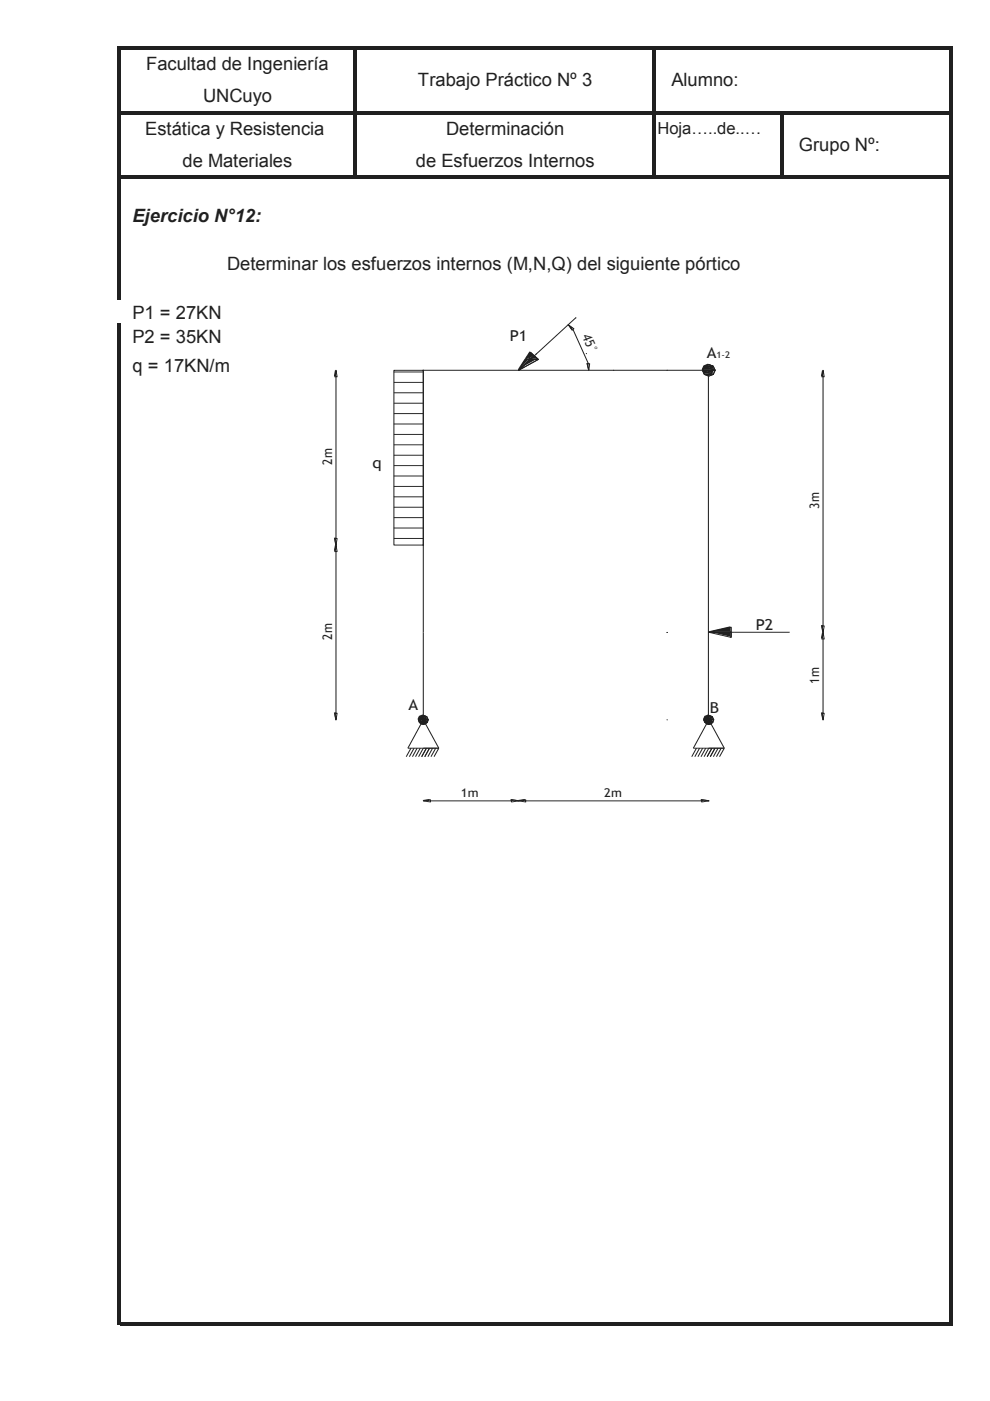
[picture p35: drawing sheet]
<svg xmlns="http://www.w3.org/2000/svg" width="210mm" height="297mm" viewBox="0 0 210 297" stroke-linecap="round" stroke-linejoin="round" font-family="sans-serif">
<defs><g id="words">
<g font-size="3.9" fill="#231f20">
<text x="31" y="14.8">Facultad de Ingeniería</text>
<text x="43.1" y="21.7">UNCuyo</text>
<text x="88.6" y="18.2">Trabajo Práctico Nº 3</text>
<text x="142.3" y="18.2">Alumno:</text>
<text x="30.8" y="28.5">Estática y Resistencia</text>
<text x="94.6" y="28.5">Determinación</text>
<text x="38.7" y="35.4">de Materiales</text>
<text x="88.2" y="35.4">de Esfuerzos Internos</text>
<text x="169.4" y="32">Grupo Nº:</text>
<text x="28.1" y="47.1">Ejercicio N°12:</text>
<text x="48.1" y="57.3">Determinar los esfuerzos internos (M,N,Q) del siguiente pórtico</text>
<text x="28.1" y="67.6">P1 = 27KN</text>
<text x="28.1" y="72.7">P2 = 35KN</text>
<text x="28.1" y="78.8">q = 17KN/m</text>
</g>
<text font-size="3.5" fill="#231f20" x="139.4" y="28.4">Hoja…..de..…</text>
<g font-size="3.2" fill="#231f20">
<text x="108.1" y="72.2">P1</text>
<text x="149.8" y="75.9">A</text>
<text x="79" y="99.2">q</text>
<text x="160.2" y="133.5">P2</text>
<text x="86.6" y="150.5">A</text>
<text x="150.5" y="151.1">B</text>
</g>
<g font-size="2.8" fill="#231f20">
<text x="70.4" y="98.6" transform="rotate(-90 70.4 98.6)">2m</text>
<text x="173.7" y="107.8" transform="rotate(-90 173.7 107.8)">3m</text>
<text x="70.4" y="135.6" transform="rotate(-90 70.4 135.6)">2m</text>
<text x="173.7" y="145" transform="rotate(-90 173.7 145)">1m</text>
</g>
<text font-size="2.7" fill="#231f20" x="123.4" y="71.2" transform="rotate(66 123.4 71.2)">45°</text>
<g font-size="2.6" fill="#231f20">
<text x="97.7" y="169.1">1m</text>
<text x="128.1" y="169.1">2m</text>
</g>
<text font-size="1.9" fill="#231f20" x="151.9" y="75.9">1-2</text>
</g></defs>
<g fill="#231f20">
<path d="M24.8 9.8h.7v53.7h-.7z" fill-rule="evenodd"/>
<path d="M24.8 68.6h.7v212.4h-.7z" fill-rule="evenodd"/>
<path d="M74.9 10.5h.7v27.4h-.7z" fill-rule="evenodd"/>
<path d="M138.4 10.5h.6v27.4h-.6z" fill-rule="evenodd"/>
<path d="M201.3 10.5h.7v270.5h-.7z" fill-rule="evenodd"/>
<path d="M165.4 24.2h.7v13.7h-.7z" fill-rule="evenodd"/>
<path d="M25.5 9.8h176.5v.7h-176.5z" fill-rule="evenodd"/>
<path d="M25.5 23.5h176.5v.7h-176.5z" fill-rule="evenodd"/>
<path d="M25.5 37.3h176.5v.6h-176.5z" fill-rule="evenodd"/>
<path d="M25.5 280.3h176.5v.7h-176.5z" fill-rule="evenodd"/>
</g>
<path d="M63.7 65.6h114.4v108.6h-114.4z" fill-rule="evenodd" fill="#fff"/>
<path d="M174.5 79.9v52.8" fill="none" stroke="#231f20" stroke-width=".21"/>
<path d="M174.3 78.3l.3 1.4h-.5z" fill="#231f20"/>
<path d="M174.5 78.5l.2 1.4h-.5z" fill="none" stroke="#231f20" stroke-width=".21"/>
<path d="M174.1 132.5h.5l-.3 1.4z" fill="#231f20"/>
<path d="M141.5 78.5h.1M141.5 134.1h.1M174.2 132.7h.5l-.2 1.4zM174.5 134.1h.1M111.5 169.8h37.3" fill="none" stroke="#231f20" stroke-width=".21"/>
<path d="M109.8 169.6l1.5-.2v.5z" fill="#231f20"/>
<path d="M110 169.8l1.5-.2v.4z" fill="none" stroke="#231f20" stroke-width=".21"/>
<path d="M148.6 169.4l1.5 .2-1.5 .3z" fill="#231f20"/>
<path d="M110 78.5h.1M150.3 78.5h.1M91.3 169.8h17.1M148.8 169.6l1.5 .2-1.5 .2zM150.3 169.8h.1" fill="none" stroke="#231f20" stroke-width=".21"/>
<path d="M89.6 169.6l1.5-.2v.5z" fill="#231f20"/>
<path d="M89.8 169.8l1.5-.2v.4z" fill="none" stroke="#231f20" stroke-width=".21"/>
<path d="M108.3 169.4l1.5 .2-1.5 .3z" fill="#231f20"/>
<path d="M71.2 79.9v34.3M89.8 78.5h.1M110 78.5h.1M108.4 169.6l1.6 .2-1.6 .2zM110 169.8h.1" fill="none" stroke="#231f20" stroke-width=".21"/>
<path d="M71 78.3l.3 1.4h-.5z" fill="#231f20"/>
<path d="M71.2 78.5l.3 1.4h-.5z" fill="none" stroke="#231f20" stroke-width=".21"/>
<path d="M70.8 114h.5l-.3 1.4z" fill="#231f20"/>
<g fill="none" stroke="#231f20" stroke-width=".21">
<path d="M83.5 78.5h6.3v37.1h-6.3zM83.5 78.9h6.3M89.8 78.5h.1M89.8 78.5v55.6M150.2 79.2v74.1M83.5 98.7h6.3M83.5 96.5h6.3M83.5 94.3h6.3M83.5 92.1h6.3M83.5 89.9h6.3M83.5 87.7h6.3M83.5 85.5h6.3"/>
<path d="M83.5 83.3h6.3M83.5 81.1h6.3M71 114.2h.5l-.3 1.4zM71.2 115.6h.1M71.2 116.9v34.3M83.5 114.2h6.3M83.5 112h6.3M83.5 109.7h6.3M83.5 107.5h6.3M83.5 105.3h6.3M83.5 103.1h6.3M83.5 100.9h6.3"/>
<path d="M89.8 115.6h.1M87.1 158.6l-1 1.8M87.8 158.6l-1 1.8M88.4 158.6l-1 1.8M89.1 158.6l-1 1.8M89.8 152.6l3.2 6h-6.5zM89.8 158.6l-1 1.8M90.4 158.6l-1 1.8M91.1 158.6l-1 1.8M91.7 158.6l-1 1.8M92.4 158.6l-1 1.8M93 158.6l-1 1.8"/>
<path d="M147.7 158.6l-1 1.8M148.3 158.6l-1 1.8M149 158.6l-1 1.8M149.6 158.6l-1 1.8M150.3 152.6l3.3 6h-6.6zM150.3 158.6l-1 1.8M150.9 158.6l-1 1.8M151.6 158.6l-1 1.8M152.3 158.6l-1 1.8M152.9 158.6l-1 1.8M153.6 158.6l-1 1.8"/>
</g>
<path d="M71 115.4l.3 1.4h-.5z" fill="#231f20"/>
<path d="M71.2 115.6l.3 1.3h-.5z" fill="none" stroke="#231f20" stroke-width=".21"/>
<path d="M70.8 151.1h.5l-.3 1.3z" fill="#231f20"/>
<path d="M89.8 115.6h.1M89.8 134.1v18.5M71 151.2h.5l-.3 1.4zM71.2 152.6h.1M89.8 152.6h.1" fill="none" stroke="#231f20" stroke-width=".21"/>
<path d="M88.8 151.8l.8-.3 .7 .3z" fill="#231f20"/>
<path d="M89 151.9l.8-.2 .7 .2z" fill="none" stroke="#231f20" stroke-width=".21"/>
<path d="M88.8 151.8l1.8 .6h-2.1z" fill="#231f20"/>
<path d="M89 151.9l1.8 .7h-2.1z" fill="none" stroke="#231f20" stroke-width=".21"/>
<path d="M88.8 151.8h1.5l.3 .6z" fill="#231f20"/>
<path d="M89 151.9h1.5l.3 .7z" fill="none" stroke="#231f20" stroke-width=".21"/>
<path d="M88.5 152.4l.8 .5h-.6z" fill="#231f20"/>
<path d="M88.7 152.6l.8 .5h-.6z" fill="none" stroke="#231f20" stroke-width=".21"/>
<path d="M88.5 152.4h1.1l-.3 .5z" fill="#231f20"/>
<path d="M88.7 152.6h1.1l-.3 .5z" fill="none" stroke="#231f20" stroke-width=".21"/>
<path d="M89.6 152.4l.2 .5h-.5z" fill="#231f20"/>
<path d="M89.8 152.6l.2 .5h-.5z" fill="none" stroke="#231f20" stroke-width=".21"/>
<path d="M89.6 152.4l.8 .5h-.6z" fill="#231f20"/>
<path d="M89.8 152.6l.8 .5h-.6z" fill="none" stroke="#231f20" stroke-width=".21"/>
<path d="M89.6 152.4h1l-.2 .5z" fill="#231f20"/>
<path d="M89.8 152.6h1l-.2 .5z" fill="none" stroke="#231f20" stroke-width=".21"/>
<path d="M88.7 152.9h.6l-.2 .4z" fill="#231f20"/>
<path d="M88.9 153.1h.6l-.2 .4z" fill="none" stroke="#231f20" stroke-width=".21"/>
<path d="M89.3 152.9l.7 .4h-.9z" fill="#231f20"/>
<path d="M89.5 153.1l.7 .4h-.9z" fill="none" stroke="#231f20" stroke-width=".21"/>
<path d="M89.3 152.9h.5l.2 .4z" fill="#231f20"/>
<path d="M89.5 153.1h.5l.2 .4z" fill="none" stroke="#231f20" stroke-width=".21"/>
<path d="M89.8 152.9h.6l-.4 .4z" fill="#231f20"/>
<path d="M90 153.1h.6l-.4 .4z" fill="none" stroke="#231f20" stroke-width=".21"/>
<path d="M89.1 153.3h.9z" fill="#231f20"/>
<g fill="none" stroke="#231f20" stroke-width=".21">
<path d="M174.5 135.5v15.7M89.3 153.5h.9z"/>
<circle cx="89.8" cy="152.7" r=".99"/>
</g>
<path d="M174.3 133.9l.3 1.4h-.5z" fill="#231f20"/>
<path d="M174.5 134.1l.2 1.4h-.5z" fill="none" stroke="#231f20" stroke-width=".21"/>
<path d="M174.1 151.1h.5l-.3 1.3z" fill="#231f20"/>
<path d="M141.5 134.1h.1M141.5 152.6h.1M174.2 151.2h.5l-.2 1.4zM174.5 152.6h.1" fill="none" stroke="#231f20" stroke-width=".21"/>
<path d="M149.4 151.8l.7-.3 .7 .3z" fill="#231f20"/>
<path d="M149.6 151.9l.7-.2 .7 .2z" fill="none" stroke="#231f20" stroke-width=".21"/>
<path d="M149.4 151.8l1.7 .6h-2z" fill="#231f20"/>
<path d="M149.6 151.9l1.7 .7h-2.1z" fill="none" stroke="#231f20" stroke-width=".21"/>
<path d="M149.4 151.8h1.4l.3 .6z" fill="#231f20"/>
<path d="M149.6 151.9h1.4l.3 .7z" fill="none" stroke="#231f20" stroke-width=".21"/>
<path d="M149.1 152.4l.7 .5h-.6z" fill="#231f20"/>
<path d="M149.2 152.6l.8 .5h-.6z" fill="none" stroke="#231f20" stroke-width=".21"/>
<path d="M149.1 152.4h1l-.3 .5z" fill="#231f20"/>
<path d="M149.2 152.6h1.1l-.3 .5z" fill="none" stroke="#231f20" stroke-width=".21"/>
<path d="M150.1 152.4l.3 .5h-.6z" fill="#231f20"/>
<path d="M150.3 152.6l.2 .5h-.5z" fill="none" stroke="#231f20" stroke-width=".21"/>
<path d="M150.1 152.4l.9 .5h-.6z" fill="#231f20"/>
<path d="M150.3 152.6l.9 .5h-.7z" fill="none" stroke="#231f20" stroke-width=".21"/>
<path d="M150.1 152.4h1l-.1 .5z" fill="#231f20"/>
<path d="M150.3 152.6h1l-.1 .5z" fill="none" stroke="#231f20" stroke-width=".21"/>
<path d="M149.2 152.9h.6l-.2 .4z" fill="#231f20"/>
<path d="M149.4 153.1h.6l-.2 .4z" fill="none" stroke="#231f20" stroke-width=".21"/>
<path d="M149.8 152.9l.8 .4h-1z" fill="#231f20"/>
<path d="M150 153.1l.7 .4h-.9z" fill="none" stroke="#231f20" stroke-width=".21"/>
<path d="M149.8 152.9h.6l.2 .4z" fill="#231f20"/>
<path d="M150 153.1h.5l.2 .4z" fill="none" stroke="#231f20" stroke-width=".21"/>
<path d="M150.4 152.9h.6l-.4 .4z" fill="#231f20"/>
<path d="M150.5 153.1h.7l-.5 .4z" fill="none" stroke="#231f20" stroke-width=".21"/>
<path d="M149.6 153.3h1z" fill="#231f20"/>
<g fill="none" stroke="#231f20" stroke-width=".21">
<path d="M150.9 134.1h16.5M149.8 153.5h.9z"/>
<circle cx="150.3" cy="152.7" r=".99"/>
</g>
<path d="M150.1 133.9l4.7-1.1v1.1z" fill="#231f20"/>
<path d="M150.3 134.1l4.7-1.1v1.1zM150.3 134.1h4.7z" fill="none" stroke="#231f20" stroke-width=".21"/>
<path d="M150.1 133.9h4.7v1.1z" fill="#231f20"/>
<path d="M89.8 78.5h60.5M149.3 77.6l1-.3 .9 .3 .4 .9-.4 .9-.9 .3-1-.3-.3-.9zM150.3 134.1h4.7v1zM155 133v2.1" fill="none" stroke="#231f20" stroke-width=".21"/>
<path d="M149.2 77.5l.9-.4 .9 .4z" fill="#231f20"/>
<path d="M149.3 77.6l1-.3 .9 .3z" fill="none" stroke="#231f20" stroke-width=".21"/>
<path d="M149.2 77.5l2.2 .8h-2.6z" fill="#231f20"/>
<path d="M149.3 77.6l2.3 .9h-2.6z" fill="none" stroke="#231f20" stroke-width=".21"/>
<path d="M149.2 77.5h1.8l.4 .8z" fill="#231f20"/>
<path d="M149 78.5h2.6zM149.3 77.6h1.9l.4 .9z" fill="none" stroke="#231f20" stroke-width=".21"/>
<path d="M148.8 78.3l2.2 .9h-1.8z" fill="#231f20"/>
<path d="M149 78.5l2.2 .9h-1.9z" fill="none" stroke="#231f20" stroke-width=".21"/>
<path d="M148.8 78.3h2.6l-.4 .9z" fill="#231f20"/>
<path d="M149 78.5h2.6l-.4 .9z" fill="none" stroke="#231f20" stroke-width=".21"/>
<path d="M149.2 79.2h1.8l-.9 .4z" fill="#231f20"/>
<path d="M121.5 69.9l3.3 7.2M149.3 79.4h1.9l-.9 .3z" fill="none" stroke="#231f20" stroke-width=".21"/>
<path d="M124.3 77l.5-.1-.1 1.4z" fill="#231f20"/>
<path d="M124.5 77.1h.5l-.2 1.4z" fill="none" stroke="#231f20" stroke-width=".21"/>
<path d="M120.3 68.7l1.2 .8-.4 .4z" fill="#231f20"/>
<path d="M113.7 75h.1M120.5 68.8l1.2 .9-.4 .3zM122.1 67.4h.1M122.1 67.4l-8.4 7.6M124.3 75h.1M130.1 78.5h.1" fill="none" stroke="#231f20" stroke-width=".21"/>
<path d="M112.3 74.5l.8 .8h-1.3z" fill="#231f20"/>
<path d="M112.5 74.7l.8 .7h-1.3z" fill="none" stroke="#231f20" stroke-width=".21"/>
<path d="M111.8 75.3l.5 .7h-1z" fill="#231f20"/>
<path d="M112 75.4l.5 .8h-1z" fill="none" stroke="#231f20" stroke-width=".21"/>
<path d="M111.8 75.3h1.3l-.8 .7z" fill="#231f20"/>
<path d="M112 75.4h1.3l-.8 .8z" fill="none" stroke="#231f20" stroke-width=".21"/>
<path d="M112.3 76l.8-.7 .8 .7z" fill="#231f20"/>
<path d="M112.5 76.2l.8-.8 .8 .8z" fill="none" stroke="#231f20" stroke-width=".21"/>
<path d="M111.3 76h1l-2.5 2.3z" fill="#231f20"/>
<path d="M111.5 76.2h1l-2.5 2.3z" fill="none" stroke="#231f20" stroke-width=".21"/>
<path d="M109.8 78.3l2.5-2.3h1.6z" fill="#231f20"/>
<path d="M110 78.5l2.5-2.3h1.6zM112.5 74.7l1.6 1.5-4.1 2.3zM113.3 75.4l.8 .8M113.7 75l-3.3 3.1" fill="none" stroke="#231f20" stroke-width=".21"/>
<use href="#words"/>
</svg>
